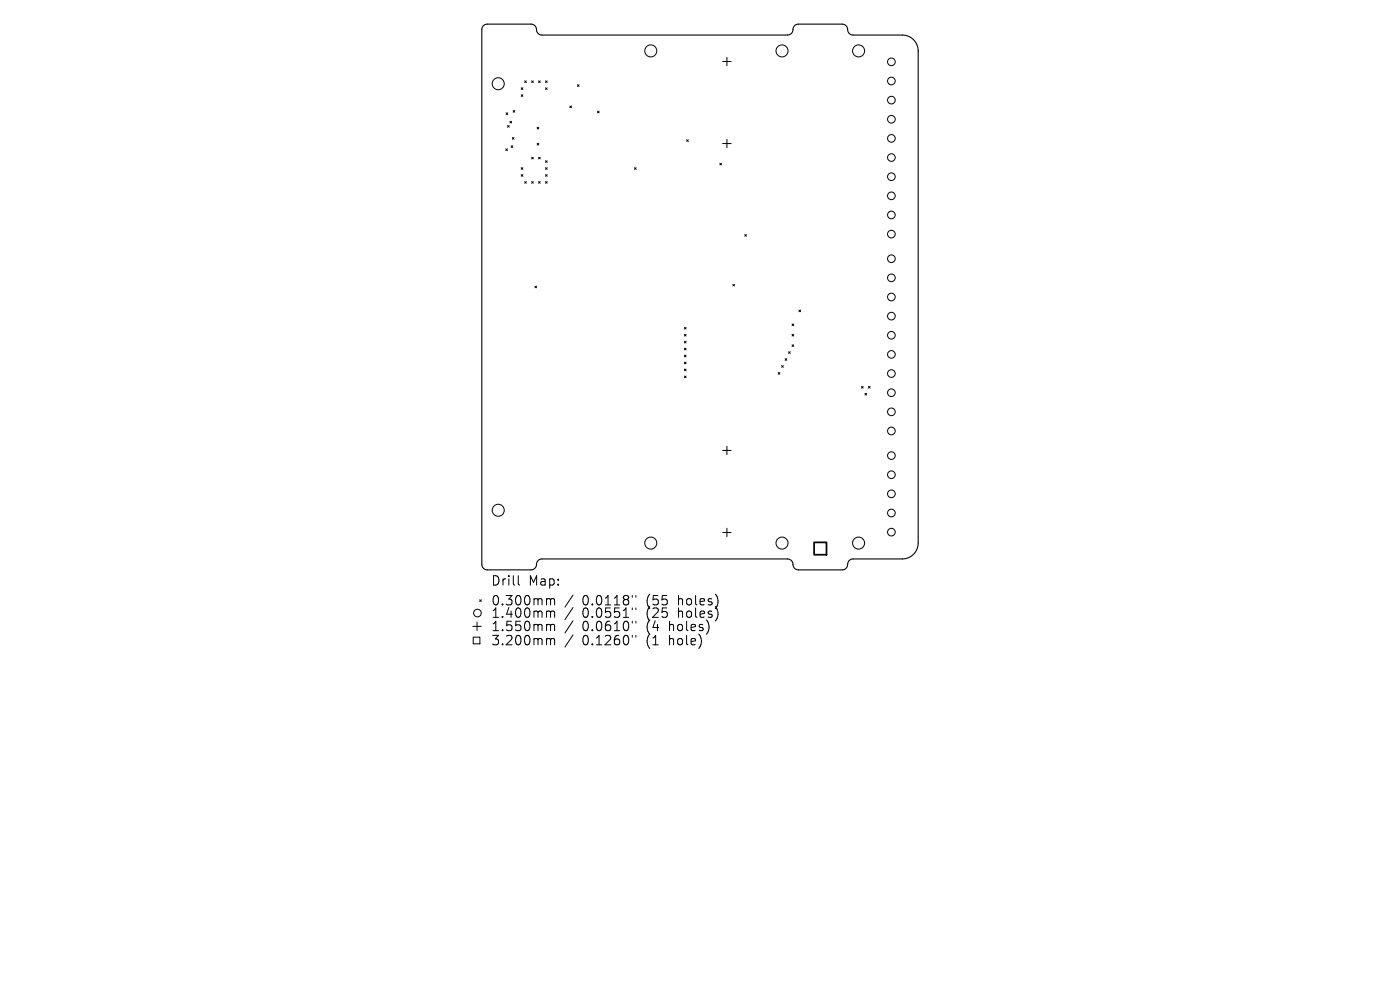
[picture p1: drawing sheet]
<svg xmlns="http://www.w3.org/2000/svg" width="297mm" height="210mm" viewBox="0 0 297 210" stroke-linecap="round" stroke-linejoin="round" font-family="sans-serif">
<defs><g id="words">
<g font-size="2.8">
<text x="104.1" y="124.5">Drill</text>
<text x="112.1" y="124.5">Map:</text>
<text x="104.1" y="128.7">0.300mm</text>
<text x="104.1" y="131.3">1.400mm</text>
<text x="123.5" y="128.7">0.0118&quot;</text>
<text x="123.5" y="131.3">0.0551&quot;</text>
<text x="137.3" y="128.7">(55</text>
<text x="137.3" y="131.3">(25</text>
<text x="144.1" y="128.7">holes)</text>
<text x="144.1" y="131.3">holes)</text>
<text x="104.1" y="134.2">1.550mm</text>
<text x="104.1" y="137.2">3.200mm</text>
<text x="123.5" y="134.2">0.0610&quot;</text>
<text x="123.5" y="137.2">0.1260&quot;</text>
<text x="137.3" y="134.2">(4</text>
<text x="137.3" y="137.2">(1</text>
<text x="142.2" y="134.2">holes)</text>
<text x="142.2" y="137.2">hole)</text>
</g>
</g></defs>
<path d="M102.6 5.5l.8-.4h9.3a1.34 1.34 0 0 1 1.2 1.6l.4 .5 .7 .2h52.1a1.34 1.34 0 0 0 1.2-1.5l.3-.5 .7-.3h9.4a1.34 1.34 0 0 1 1.2 1.6l.4 .5 .6 .2h10.5a3.4 3.4 0 0 1 3.4 3.4v104.4a3.4 3.4 0 0 1-3.4 3.4h-10.4a1.34 1.34 0 0 0-1.2 1.5l-.4 .5-.6 .3h-9.4a1.34 1.34 0 0 1-1.2-1.6l-.5-.5-.6-.2h-52.1a1.34 1.34 0 0 0-1.3 1.5l-.3 .5-.6 .3h-9.4a1.16 1.16 0 0 1-1.2-1.2v-113.4z" fill="none" stroke="#000" stroke-width=".23"/>
<g fill="none" stroke="#000" stroke-width=".21">
<path d="M110.6 18.6l.3 .4M110.9 18.6l-.3 .4M111.3 17.2l.4 .3M111.7 17.2l-.4 .3M112.8 17.2l.3 .3M113.1 17.2l-.3 .3M114.3 17.2l.3 .3M114.6 17.2l-.3 .3M115.7 18.6l.4 .4M115.7 17.2l.4 .3M116.1 17.2l-.4 .3M116.1 18.6l-.4 .4"/>
<path d="M122.5 18l.3 .3M122.8 18l-.3 .3M153.3 13.1h1.8M154.2 12.2v1.7M107.3 31.6l.3 .3M107.4 23.9l.3 .4M107.6 31.6l-.3 .3M107.7 26.6l.3 .4M107.7 23.9l-.3 .4M108 26.6l-.3 .4M108.2 25.7l.3 .4M108.4 30.9l.4 .4"/>
<path d="M108.5 25.7l-.3 .4M108.7 29.2l.3 .3M108.8 30.9l-.4 .4M108.9 23.4l.3 .4M109 29.2l-.3 .3M109.2 23.4l-.3 .4M110.6 20.1l.3 .4M110.6 35.6l.3 .3M110.6 37l.3 .4M110.9 20.1l-.3 .4M110.9 35.6l-.3 .3M110.9 37l-.3 .4"/>
<path d="M111.3 38.5l.4 .4M111.7 38.5l-.4 .4M112.8 33.4l.3 .3M112.8 38.5l.3 .4M113.1 33.4l-.3 .3M113.1 38.5l-.3 .4M114 27l.3 .4M114 30.4l.3 .4M114.3 38.5l.3 .4M114.3 33.4l.3 .3M114.3 27l-.3 .4M114.3 30.4l-.3 .4"/>
<path d="M114.6 33.4l-.3 .3M114.6 38.5l-.3 .4M115.7 34.1l.4 .3M115.7 35.6l.4 .3M115.7 37l.4 .4M115.7 38.5l.4 .4M116.1 34.1l-.4 .3M116.1 35.6l-.4 .3M116.1 37l-.4 .4M116.1 38.5l-.4 .4M120.9 22.5l.3 .3M121.2 22.5l-.3 .3"/>
<path d="M126.8 23.6l.3 .3M127.1 23.6l-.3 .3M134.6 35.6l.4 .3M135 35.6l-.4 .3M145.7 29.6l.3 .4M146 29.6l-.3 .4M152.7 34.6l.4 .4M153.1 34.6l-.4 .4M153.3 30.5h1.8M154.2 29.6v1.8M158 49.8l.3 .3M158.3 49.8l-.3 .3"/>
<path d="M113.5 60.7l.3 .3M113.8 60.7l-.3 .3M145.2 69.5l.3 .3M145.2 70.9l.3 .4M145.2 72.4l.3 .4M145.2 73.9l.3 .3M145.2 75.4l.3 .3M145.2 76.8l.3 .4M145.2 78.3l.3 .3M145.2 79.8l.3 .3M145.5 69.5l-.3 .3M145.5 70.9l-.3 .4"/>
<path d="M145.5 72.4l-.3 .4M145.5 73.9l-.3 .3M145.5 75.4l-.3 .3M145.5 76.8l-.3 .4M145.5 78.3l-.3 .3M145.5 79.8l-.3 .3M155.5 60.3l.3 .4M155.8 60.3l-.3 .4M165.1 79l.3 .4M165.4 79l-.3 .4M165.8 77.6l.4 .3M166.2 77.6l-.4 .3"/>
<path d="M166.6 76.1l.3 .3M166.9 76.1l-.3 .3M167.3 74.6l.3 .4M167.6 74.6l-.3 .4M168 68.7l.4 .4M168 70.9l.4 .4M168 73.1l.4 .4M168.4 68.7l-.4 .4M168.4 70.9l-.4 .4M168.4 73.1l-.4 .4M169.5 65.8l.4 .3M169.9 65.8l-.4 .3"/>
<path d="M153.3 95.6h1.8M154.2 94.7v1.8M182.8 82l.3 .3M183.1 82l-.3 .3M183.5 83.5l.3 .3M183.8 83.5l-.3 .3M184.2 82l.4 .3M184.6 82l-.4 .3M153.3 113h1.8M154.2 112.1v1.8M100.3 132.9h1.8M100.4 135.2h1.4v1.4h-1.4z"/>
<path d="M101.2 132v1.8M101.8 127.2l.3 .4M102.1 127.2l-.3 .4M109.9 122.1v1.7l.3 .3M116.2 127h.3l.3 .3M116.2 129.6l.5 .1 .1 .2M116.2 132.4l.5 .1 .1 .2M116.2 135.4h.3l.3 .3M116.8 127.3l.3-.3 .5 .1 .1 1.2M116.8 127.3v1M116.8 129.9v1.1M116.8 132.7v1.1"/>
<path d="M116.8 135.7v1.1M116.8 129.9l.3-.3 .5 .1 .1 1.3M116.8 132.7l.3-.3 .5 .1 .1 1.3M116.8 135.7l.3-.3 .5 .1 .1 1.3M121.6 126.2l-1.8 2.6M121.6 128.9l-1.8 2.5M121.6 131.7l-1.8 2.6M121.6 134.7l-1.8 2.6M134.1 126.3v.4M134.1 129v.3M134.1 131.8v.4M134.1 134.8v.4"/>
<path d="M134.9 126.3v.4M134.9 129v.3M134.9 131.8v.4M134.9 134.8v.4"/>
<circle cx="105.7" cy="17.8" r="1.28"/>
<circle cx="138.1" cy="10.8" r="1.28"/>
<circle cx="165.9" cy="10.8" r="1.28"/>
<circle cx="182.1" cy="10.8" r="1.28"/>
<circle cx="189.1" cy="17.2" r=".81"/>
<circle cx="189.1" cy="13.1" r=".81"/>
<circle cx="189.1" cy="21.2" r=".81"/>
<circle cx="189.1" cy="25.3" r=".81"/>
<circle cx="189.1" cy="29.4" r=".81"/>
<circle cx="189.1" cy="37.5" r=".81"/>
<circle cx="189.1" cy="33.4" r=".81"/>
<circle cx="189.1" cy="45.6" r=".81"/>
<circle cx="189.1" cy="41.5" r=".81"/>
<circle cx="189.1" cy="58.9" r=".81"/>
<circle cx="189.1" cy="54.9" r=".81"/>
<circle cx="189.1" cy="49.7" r=".81"/>
<circle cx="189.1" cy="63" r=".81"/>
<circle cx="189.1" cy="71.1" r=".81"/>
<circle cx="189.1" cy="75.2" r=".81"/>
<circle cx="189.1" cy="67.1" r=".81"/>
<circle cx="189.1" cy="79.2" r=".81"/>
<circle cx="189.1" cy="91.4" r=".81"/>
<circle cx="189.1" cy="83.3" r=".81"/>
<circle cx="189.1" cy="87.4" r=".81"/>
<circle cx="189.1" cy="96.6" r=".81"/>
<circle cx="105.7" cy="108.2" r="1.28"/>
<circle cx="138.1" cy="115.2" r="1.28"/>
<circle cx="165.9" cy="115.2" r="1.28"/>
<circle cx="182.1" cy="115.2" r="1.28"/>
<circle cx="189.1" cy="112.9" r=".81"/>
<circle cx="189.1" cy="108.8" r=".81"/>
<circle cx="189.1" cy="100.7" r=".81"/>
<circle cx="189.1" cy="104.8" r=".81"/>
<circle cx="101.3" cy="130" r=".81"/>
</g>
<path d="M172.7 115.1h2.6v2.6h-2.6z" fill="none" stroke="#000" stroke-width=".37"/>
<use href="#words"/>
</svg>
